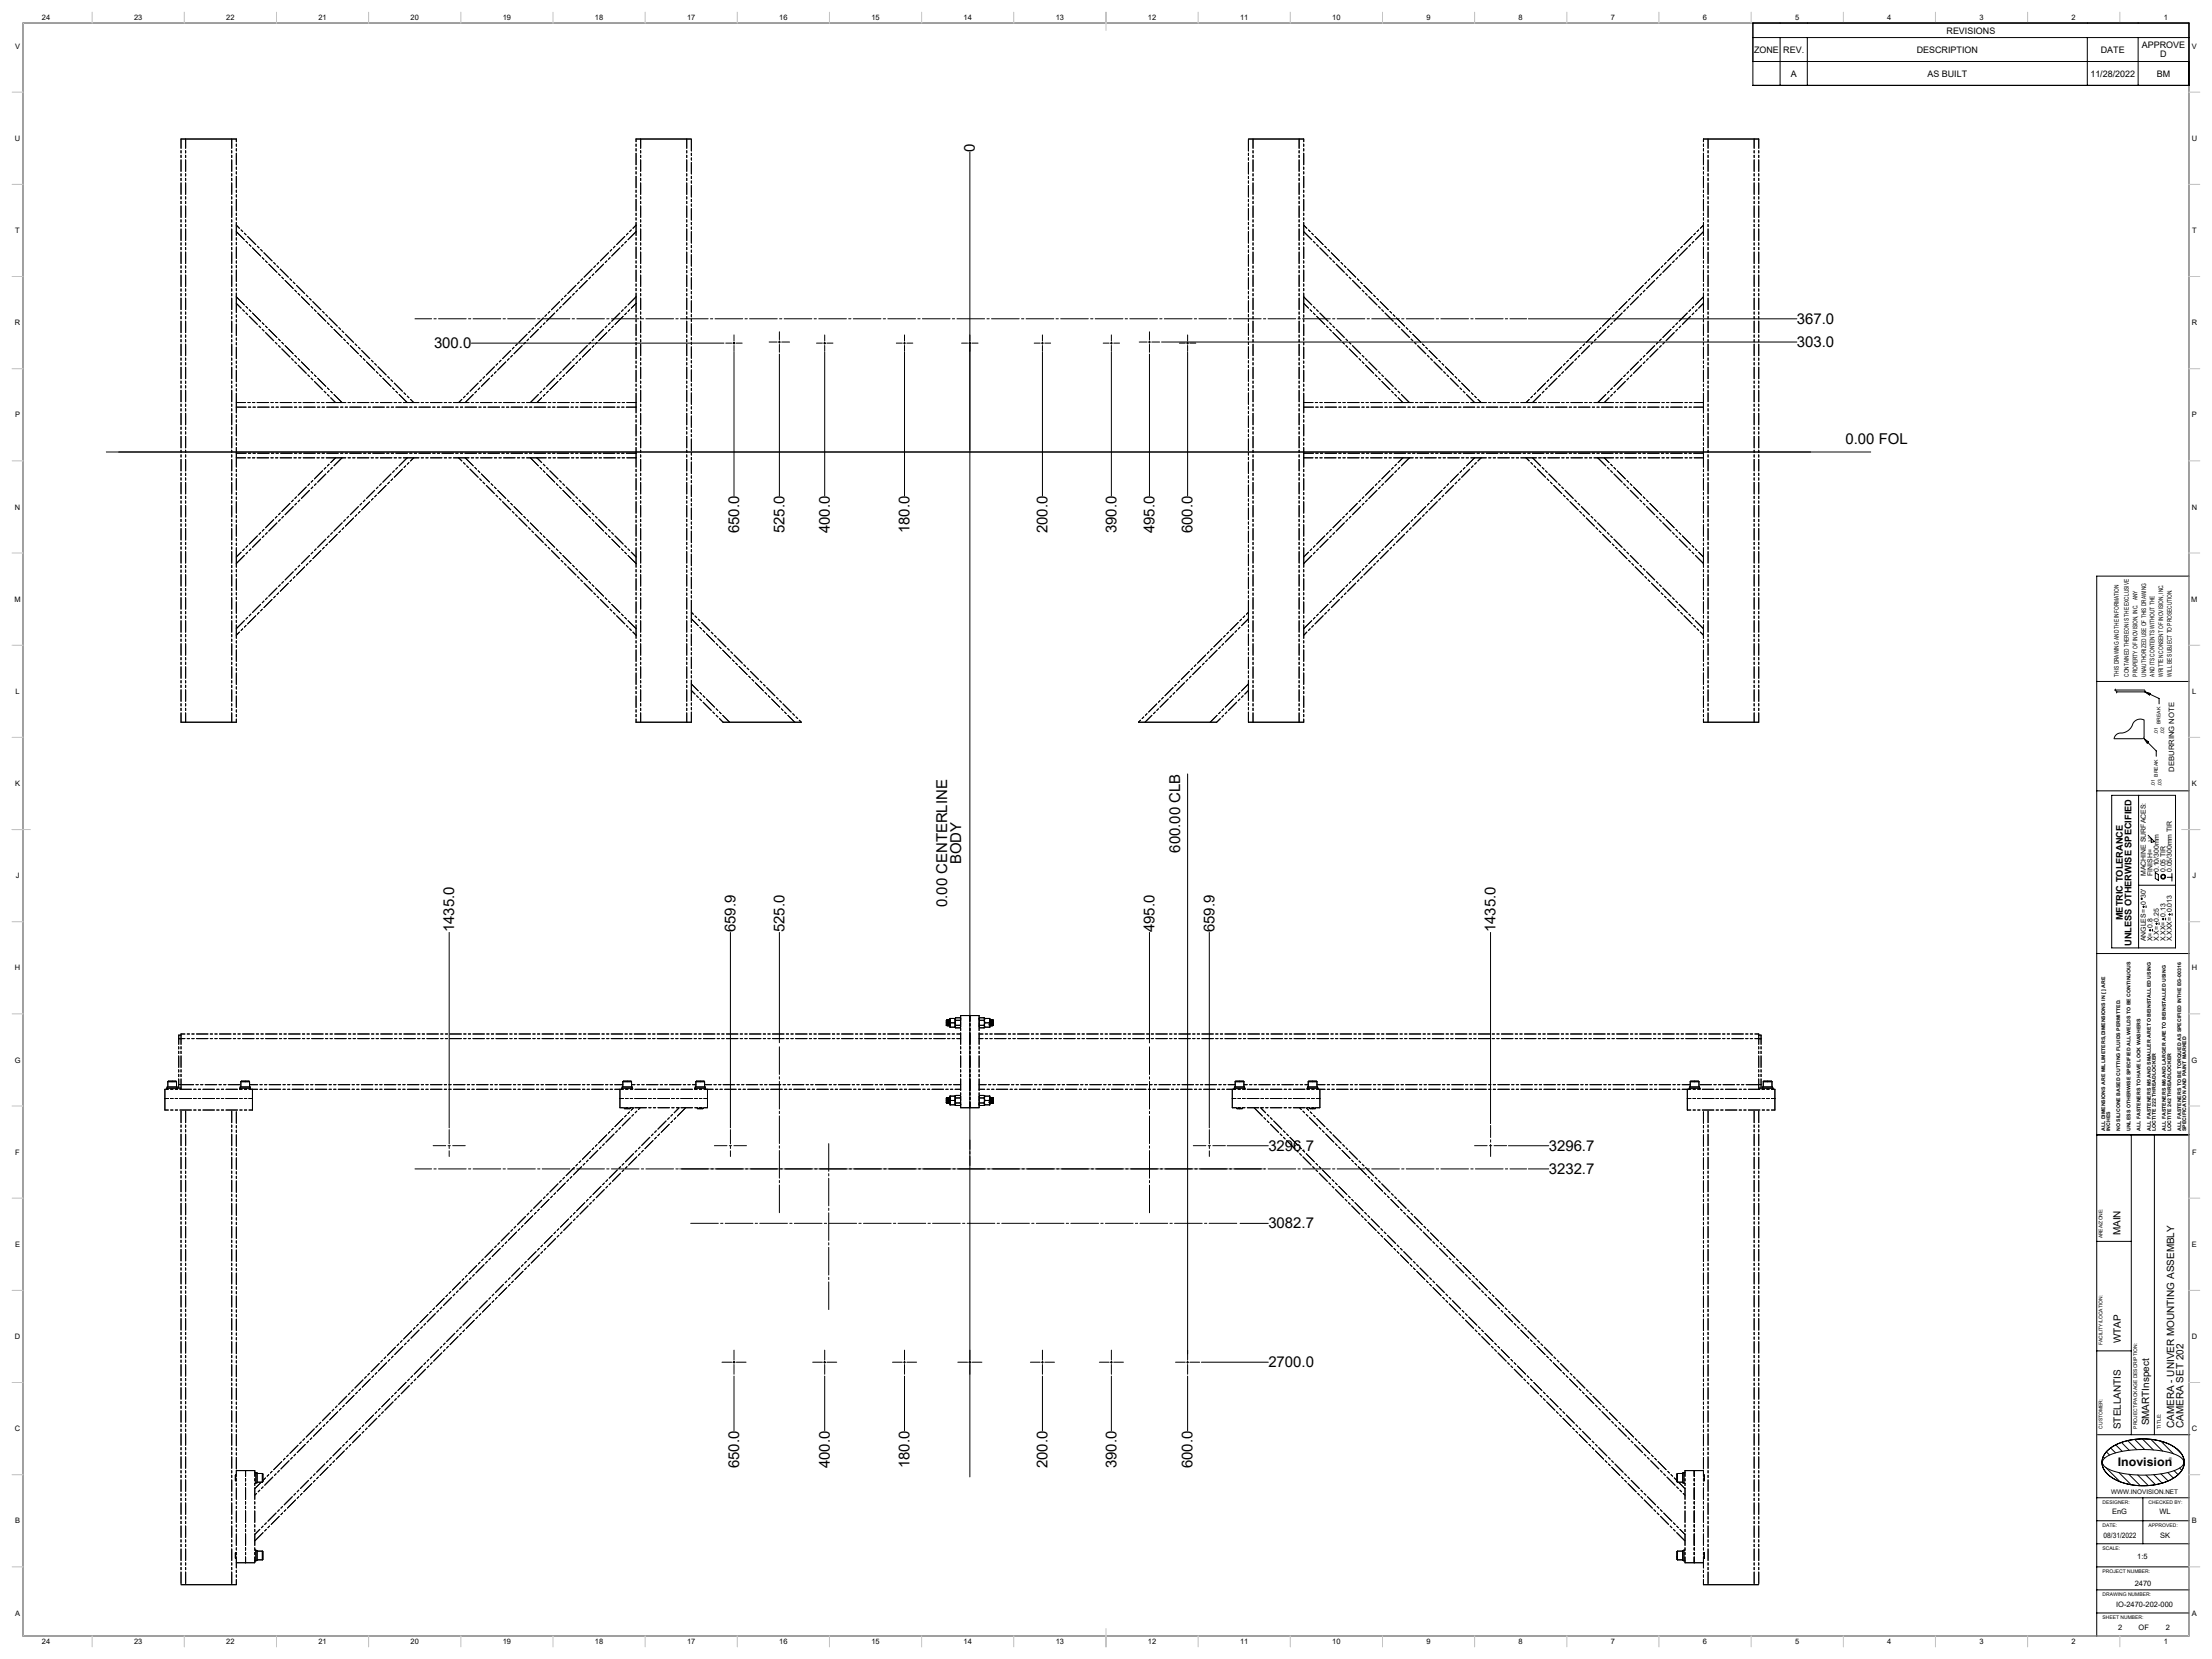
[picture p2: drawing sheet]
<svg xmlns="http://www.w3.org/2000/svg" width="1219mm" height="914mm" viewBox="0 0 1219 914" stroke-linecap="round" stroke-linejoin="round" font-family="sans-serif">
<defs><g id="words">
<g font-size="8.2">
<text x="537" y="84" transform="rotate(-90 537 84)">0</text>
<text x="990" y="178">367.0</text>
<text x="239" y="192">300.0</text>
<text x="990" y="191">303.0</text>
<text x="1017" y="245">0.00 FOL</text>
<text x="407" y="294" transform="rotate(-90 407 294)">650.0</text>
<text x="432" y="294" transform="rotate(-90 432 294)">525.0</text>
<text x="457" y="294" transform="rotate(-90 457 294)">400.0</text>
<text x="501" y="294" transform="rotate(-90 501 294)">180.0</text>
<text x="577" y="294" transform="rotate(-90 577 294)">200.0</text>
<text x="615" y="294" transform="rotate(-90 615 294)">390.0</text>
<text x="636" y="294" transform="rotate(-90 636 294)">495.0</text>
<text x="657" y="294" transform="rotate(-90 657 294)">600.0</text>
<text x="651" y="470" transform="rotate(-90 651 470)">600.00 CLB</text>
<text x="530" y="476" transform="rotate(-90 530 476)">BODY</text>
<text x="522" y="500" transform="rotate(-90 522 500)">0.00 CENTERLINE</text>
<text x="250" y="514" transform="rotate(-90 250 514)">1435.0</text>
<text x="405" y="514" transform="rotate(-90 405 514)">659.9</text>
<text x="432" y="514" transform="rotate(-90 432 514)">525.0</text>
<text x="636" y="514" transform="rotate(-90 636 514)">495.0</text>
<text x="669" y="514" transform="rotate(-90 669 514)">659.9</text>
<text x="824" y="514" transform="rotate(-90 824 514)">1435.0</text>
<text x="699" y="634">3296.7</text>
<text x="854" y="634">3296.7</text>
<text x="854" y="647">3232.7</text>
<text x="699" y="677">3082.7</text>
<text x="699" y="754">2700.0</text>
<text x="407" y="809" transform="rotate(-90 407 809)">650.0</text>
<text x="457" y="809" transform="rotate(-90 457 809)">400.0</text>
<text x="501" y="809" transform="rotate(-90 501 809)">180.0</text>
<text x="577" y="809" transform="rotate(-90 577 809)">200.0</text>
<text x="615" y="809" transform="rotate(-90 615 809)">390.0</text>
<text x="657" y="809" transform="rotate(-90 657 809)">600.0</text>
</g>
<text font-size="6.5" x="1167" y="808">Inovision</text>
<g font-size="5.5">
<text x="1169" y="681" transform="rotate(-90 1169 681)">MAIN</text>
<text x="1169" y="740" transform="rotate(-90 1169 740)">WTAP</text>
<text x="1185" y="786" transform="rotate(-90 1185 786)">SMARTInspect</text>
<text x="1169" y="788" transform="rotate(-90 1169 788)">STELLANTIS</text>
<text x="1198" y="787" transform="rotate(-90 1198 787)">CAMERA - UNIVER MOUNTING ASSEMBLY</text>
<text x="1203" y="787" transform="rotate(-90 1203 787)">CAMERA SET 202</text>
</g>
<g font-size="5.1">
<text x="1170" y="507" transform="rotate(-90 1170 507)">METRIC TOLERANCE</text>
<text x="1175" y="521" transform="rotate(-90 1175 521)">UNLESS OTHERWISE SPECIFIED</text>
</g>
<g font-size="4.9">
<text x="1073" y="19">REVISIONS</text>
<text x="967" y="29">ZONE</text>
<text x="983" y="29">REV.</text>
<text x="1056" y="29">DESCRIPTION</text>
<text x="1158" y="29">DATE</text>
<text x="1181" y="27">APPROVE</text>
<text x="1191" y="32">D</text>
<text x="987" y="42">A</text>
<text x="1062" y="42">AS BUILT</text>
<text x="1152" y="42">11/28/2022</text>
<text x="1189" y="42">BM</text>
</g>
<g font-size="4.1">
<text x="23" y="11">24</text>
<text x="74" y="11">23</text>
<text x="125" y="11">22</text>
<text x="175" y="11">21</text>
<text x="226" y="11">20</text>
<text x="277" y="11">19</text>
<text x="328" y="11">18</text>
<text x="379" y="11">17</text>
<text x="429" y="11">16</text>
<text x="480" y="11">15</text>
<text x="531" y="11">14</text>
<text x="582" y="11">13</text>
<text x="633" y="11">12</text>
<text x="683" y="11">11</text>
<text x="734" y="11">10</text>
<text x="786" y="11">9</text>
<text x="837" y="11">8</text>
<text x="888" y="11">7</text>
<text x="939" y="11">6</text>
<text x="989" y="11">5</text>
<text x="1040" y="11">4</text>
<text x="1091" y="11">3</text>
<text x="1142" y="11">2</text>
<text x="1193" y="11">1</text>
<text x="8" y="27">V</text>
<text x="1208" y="27">V</text>
<text x="8" y="78">U</text>
<text x="1208" y="78">U</text>
<text x="8" y="128">T</text>
<text x="1208" y="128">T</text>
<text x="8" y="179">R</text>
<text x="1208" y="179">R</text>
<text x="8" y="230">P</text>
<text x="1208" y="230">P</text>
<text x="8" y="281">N</text>
<text x="1208" y="281">N</text>
<text x="8" y="332">M</text>
<text x="1208" y="332">M</text>
<text x="9" y="382">L</text>
<text x="1208" y="382">L</text>
<text x="8" y="433">K</text>
<text x="1208" y="433">K</text>
<text x="9" y="484">J</text>
<text x="1208" y="484">J</text>
<text x="8" y="535">H</text>
<text x="1208" y="535">H</text>
<text x="8" y="586">G</text>
<text x="1208" y="586">G</text>
<text x="8" y="636">F</text>
<text x="1208" y="636">F</text>
<text x="8" y="687">E</text>
<text x="1208" y="687">E</text>
<text x="8" y="738">D</text>
<text x="1208" y="738">D</text>
<text x="8" y="789">C</text>
<text x="1208" y="789">C</text>
<text x="8" y="840">B</text>
<text x="1164" y="835">EnG</text>
<text x="1190" y="835">WL</text>
<text x="1208" y="840">B</text>
<text x="1159" y="848">08/31/2022</text>
<text x="1191" y="848">SK</text>
<text x="1178" y="859">1:5</text>
<text x="1177" y="874">2470</text>
<text x="1166" y="886">IO-2470-202-000</text>
<text x="8" y="890">A</text>
<text x="1208" y="890">A</text>
<text x="1167" y="898">2</text>
<text x="1179" y="898">OF</text>
<text x="1194" y="898">2</text>
<text x="23" y="906">24</text>
<text x="74" y="906">23</text>
<text x="125" y="906">22</text>
<text x="175" y="906">21</text>
<text x="226" y="906">20</text>
<text x="277" y="906">19</text>
<text x="328" y="906">18</text>
<text x="379" y="906">17</text>
<text x="429" y="906">16</text>
<text x="480" y="906">15</text>
<text x="531" y="906">14</text>
<text x="582" y="906">13</text>
<text x="633" y="906">12</text>
<text x="683" y="906">11</text>
<text x="734" y="906">10</text>
<text x="786" y="906">9</text>
<text x="837" y="906">8</text>
<text x="888" y="906">7</text>
<text x="939" y="906">6</text>
<text x="989" y="906">5</text>
<text x="1040" y="906">4</text>
<text x="1091" y="906">3</text>
<text x="1142" y="906">2</text>
<text x="1193" y="906">1</text>
</g>
<text font-size="4" x="1198" y="425" transform="rotate(-90 1198 425)">DEBURRING NOTE</text>
<g font-size="3.8">
<text x="1183" y="483" transform="rotate(-90 1183 483)">MACHINE SURFACES:</text>
<text x="1186" y="483" transform="rotate(-90 1186 483)">FINISH=</text>
<text x="1190" y="481" transform="rotate(-90 1190 481)">0.10/300mm</text>
<text x="1194" y="481" transform="rotate(-90 1194 481)">0.05 TIR</text>
<text x="1197" y="481" transform="rotate(-90 1197 481)">0.05/300mm TIR</text>
<text x="1183" y="495" transform="rotate(-90 1183 495)">30'</text>
<text x="1183" y="519" transform="rotate(-90 1183 519)">ANGLES= 0</text>
<text x="1186" y="519" transform="rotate(-90 1186 519)">X= 0.8</text>
<text x="1190" y="519" transform="rotate(-90 1190 519)">X.X= 0.25</text>
<text x="1194" y="519" transform="rotate(-90 1194 519)">X.XX= 0.13</text>
<text x="1197" y="519" transform="rotate(-90 1197 519)">X.XXX= 0.013</text>
</g>
<g font-size="3.5">
<text x="1168" y="373" transform="rotate(-90 1168 373)">THIS DRAWING AND THE INFORMATION</text>
<text x="1173" y="373" transform="rotate(-90 1173 373)">CONTAINED THEREON IS THE EXCLUSIVE</text>
<text x="1178" y="373" transform="rotate(-90 1178 373)">PROPERTY OF INOVISION, INC. ANY</text>
<text x="1183" y="373" transform="rotate(-90 1183 373)">UNAUTHORIZED USE OF THIS DRAWING</text>
<text x="1188" y="373" transform="rotate(-90 1188 373)">AND ITS CONTENTS WITHOUT THE</text>
<text x="1192" y="373" transform="rotate(-90 1192 373)">WRITTEN CONSENT OF INOVISION, INC.</text>
<text x="1197" y="373" transform="rotate(-90 1197 373)">WILL BE SUBJECT TO PROSECUTION.</text>
<text x="1164" y="824">WWW.INOVISION.NET</text>
</g>
<g font-size="2.7">
<text x="1191" y="399" transform="rotate(-90 1191 399)">BREAK</text>
<text x="1189" y="405" transform="rotate(-90 1189 405)">.01</text>
<text x="1193" y="405" transform="rotate(-90 1193 405)">.02</text>
<text x="1189" y="428" transform="rotate(-90 1189 428)">BREAK</text>
<text x="1188" y="433" transform="rotate(-90 1188 433)">.01</text>
<text x="1191" y="433" transform="rotate(-90 1191 433)">.03</text>
<text x="1160" y="623" transform="rotate(-90 1160 623)">ALL DIMENSIONS ARE MILLIMETERS,DIMENSIONS IN [ ] ARE</text>
<text x="1163" y="623" transform="rotate(-90 1163 623)">INCHES</text>
<text x="1169" y="623" transform="rotate(-90 1169 623)">NO SILICONE BASED CUTTING FLUIDS PERMITTED.</text>
<text x="1174" y="623" transform="rotate(-90 1174 623)">UNLESS OTHERWISE SPECIFIED ALL WELDS TO BE CONTINUOUS</text>
<text x="1180" y="623" transform="rotate(-90 1180 623)">ALL FASTENERS TO HAVE LOCK WASHERS</text>
<text x="1185" y="623" transform="rotate(-90 1185 623)">ALL FASTENERS M5 AND SMALLER ARE TO BEINSTALLED USING</text>
<text x="1188" y="623" transform="rotate(-90 1188 623)">LOCTITE 222 THREADLOCKER</text>
<text x="1194" y="623" transform="rotate(-90 1194 623)">ALL FASTENERS M6 AND LARGER ARE TO BEINSTALLED USING</text>
<text x="1197" y="623" transform="rotate(-90 1197 623)">LOCTITE 242 THREADLOCKER</text>
<text x="1202" y="623" transform="rotate(-90 1202 623)">ALL FASTENERS TO BE TORQUED AS SPECIFIED INTHE EG-00316</text>
<text x="1205" y="623" transform="rotate(-90 1205 623)">SPECIFICATION AND PAINT MARKED</text>
<text x="1159" y="683" transform="rotate(-90 1159 683)">AREA/ZONE:</text>
<text x="1159" y="741" transform="rotate(-90 1159 741)">FACILITY/LOCATION:</text>
<text x="1159" y="787" transform="rotate(-90 1159 787)">CUSTOMER:</text>
<text x="1178" y="787" transform="rotate(-90 1178 787)">PROJECT/PACKAGE DESCRIPTION:</text>
<text x="1191" y="787" transform="rotate(-90 1191 787)">TITLE:</text>
<text x="1159" y="829">DESIGNER:</text>
<text x="1184" y="829">CHECKED BY:</text>
<text x="1159" y="841">DATE:</text>
<text x="1184" y="841">APPROVED:</text>
<text x="1159" y="854">SCALE:</text>
<text x="1159" y="867">PROJECT NUMBER:</text>
<text x="1159" y="880">DRAWING NUMBER:</text>
<text x="1159" y="892">SHEET NUMBER:</text>
</g>
<text font-size="2.1" x="1196" y="804">®</text>
<text font-size="1.9" x="1185" y="464" transform="rotate(-90 1185 464)">3.2</text>
</g></defs>
<g fill="none" stroke="#000" stroke-width=".55">
<path d="M13 13h1193v889h-1193zM966 13v34h240M966 13h240M966 21h240M966 34h240M981 21v26M996 21v26M1150 21v26M1178 21v26M100 77h30M351 77h30M688 77h31"/>
<path d="M939 77h30M535 84v730M842 176h148M260 189h139M400 189h3M404 189h1M405 185v3M405 188v2M405 190v4M405 194v79M406 189h3M424 189h4"/>
<path d="M429 189h1M430 183v4M430 188v1M430 190v4M430 195v78M431 189h4M450 189h3M454 189h1M455 185v3M455 188v2M455 190v4M455 194v79"/>
<path d="M456 189h3M494 189h3M498 189h1M499 185v3M499 188v2M499 190v4M499 194v79M500 189h3M530 189h3M534 189h1M536 189h3M570 189h3"/>
<path d="M574 189h1M575 185v3M575 188v2M575 190v4M575 194v79M576 189h3M608 189h3M612 189h1M613 185v3M613 188v2M613 190v4M613 194v79"/>
<path d="M614 189h3M628 189h4M633 189h1M634 183v4M634 188v1M634 190v4M634 195v78M635 189h4M640 189h350M650 189h3M654 189h1M655 185v3"/>
<path d="M655 188v2M655 190v4M655 194v79M656 189h3M59 249h972M1206 318h-50v584M1156 376h50M1166 380l1 1-1 1M100 398h30M351 398h30M399 398h43M627 398h44"/>
<path d="M688 398h31M939 398h30M1166 380h16v1h-15M1182 381l3 1v1zM1182 381l8 4v3M1166 405l3-1a8 8 0 0 0 7-6 5 5 0 0 1 6-1v9l-1 1h-16zM1182 407l2 2-1 1zM1184 409l4 5v3M655 427v323M1156 436h50M1164 438h35v84h-35zM1179 438v84"/>
<path d="M1184 460l3 4h-1v-2M1179 488h20M1181 500h1M1181 499v1M1183 499v1M1188 481l2 1v3l-2-1zM1195 484h2M1197 481v5M248 514v108M403 514v108M430 514v61M634 514v61"/>
<path d="M667 514v108M822 514v105M1184 513h2M1185 512v1M1186 512v1M1188 509h1M1189 508v2M1190 508v2M1192 507h1M1192 506v1M1194 506v1M1195 504h2"/>
<path d="M1196 503v2M1197 503v2M1156 526h51M676 632h23M831 632h23M1156 626h50M1175 626v165M1187 626v165M842 644h12M684 674h15M1156 684h19M398 751h5"/>
<path d="M404 751h1M405 758v31M405 744v6M405 750v1M405 752v5M406 751h5M448 751h5M454 751h1M455 758v31M455 744v6M455 750v1M455 752v5"/>
<path d="M456 751h5M492 751h5M498 751h1M499 758v31M499 744v6M499 750v1M499 752v5M500 751h5M528 751h5M534 751h1M536 751h5M568 751h5"/>
<path d="M574 751h1M575 758v31M575 744v6M575 750v1M575 752v5M576 751h5M606 751h5M612 751h1M613 758v31M613 744v6M613 750v1M613 752v5"/>
<path d="M614 751h5M648 751h5M654 751h1M655 758v31M655 750v1M655 752v5M656 751h5M662 751h37M1156 745h19M1156 791h51M1161 800l4-3 5-2 4-1 6-1h6l7 2 4 1 4 3a9 9 0 0 1-3 15l-4 3-4 1-11 1-10-2-7-4a8 8 0 0 1-1-13zM1163 798l3 3"/>
<path d="M1166 796l4 4M1169 795l5 4M1173 794l5 5M1177 793l5 6M1181 793l6 6M1186 793l6 7M1191 794l7 7M1200 798l2 3M1159 807v1M1159 803l1 1M1160 804l3-2 5-2 13-1 12 1 6 2 3 2a3 3 0 0 1 1 3 3 3 0 0 1-2 3l-9 2-12 1-12-1-5-2-3-2a2.7 2.7 0 0 1 0-4zM1160 809l8 8"/>
<path d="M1161 800l2 2M1168 812l7 6M1173 813l7 6M1178 813l6 6M1183 813l5 5M1187 813l5 4M1191 812l4 4M1195 812l3 3M1198 811l3 2M1201 809l2 1M1204 807h.1M1156 838h50"/>
<path d="M1156 826h50M1181 826v25M1156 851h50M100 873h30M939 873h30M1156 876h50M1156 864h50M1156 889h50"/>
<circle cx="1180" cy="495" r=".3"/>
<circle cx="1192" cy="483" r="1.3"/>
<circle cx="1192" cy="483" r="1"/>
</g>
<g fill="none" stroke="#c0c0c0" stroke-width=".55">
<path d="M13 13h1194v889h-1194zM51 7v6M102 7v6M152 7v6M203 7v6M254 7v6M305 7v6M356 7v6M406 7v6M457 7v6M508 7v6M559 7v6"/>
<path d="M610 7v10M660 7v6M711 7v6M762 7v6M813 7v6M864 7v6M914 7v6M965 7v6M1016 7v6M1067 7v6M1118 7v6M1168 7v6"/>
<path d="M7 51h6M1207 51h5M7 102h6M1207 102h5M7 152h6M1207 152h5M7 203h6M1207 203h5M7 254h6M1207 254h5M7 305h6M1207 305h5"/>
<path d="M7 356h6M1207 356h5M7 406h6M1207 406h5M7 457h10M1202 457h10M7 508h6M1207 508h5M7 559h6M1207 559h5M7 610h6M1207 610h5"/>
<path d="M7 660h6M1207 660h5M7 711h6M1207 711h5M7 762h6M1207 762h5M7 813h6M1207 813h5M7 864h6M1207 864h5M610 898v10M51 902v6"/>
<path d="M102 902v6M152 902v6M203 902v6M254 902v6M305 902v6M356 902v6M406 902v6M457 902v6M508 902v6M559 902v6M660 902v6M711 902v6"/>
<path d="M762 902v6M813 902v6M864 902v6M914 902v6M965 902v6M1016 902v6M1067 902v6M1118 902v6M1168 902v6"/>
</g>
<path d="M1182 407l1 3 1-1zM1182 381l3 2v-1z" fill-rule="evenodd" fill="#000"/>
<path d="M229 176h612M841 644h-612" fill="none" stroke="#000" stroke-width=".55" stroke-dasharray="15.2 1.3 1.3 1.3" stroke-dashoffset="6.1"/>
<path d="M457 722v-92" fill="none" stroke="#000" stroke-width=".55" stroke-dasharray="15.2 1.3 1.3 1.3" stroke-dashoffset="-.6"/>
<path d="M535 628v14" fill="none" stroke="#000" stroke-width=".55" stroke-dasharray="15.2 1.3 1.3 1.3" stroke-dashoffset="10.1"/>
<path d="M697 644h-323M430 670v-94" fill="none" stroke="#000" stroke-width=".55" stroke-dasharray="15.2 1.3 1.3 1.3" stroke-dashoffset="-1.3"/>
<path d="M256 631h-17M411 631h-17M658 631h17M830 631h-17" fill="none" stroke="#000" stroke-width=".55" stroke-dasharray="15.2 1.3 1.3 1.3" stroke-dashoffset="8.3"/>
<path d="M822 620v17" fill="none" stroke="#000" stroke-width=".55" stroke-dasharray="15.2 1.3 1.3 1.3" stroke-dashoffset="8.6"/>
<path d="M380 674h303" fill="none" stroke="#000" stroke-width=".55" stroke-dasharray="15.2 1.3 1.3 1.3" stroke-dashoffset="-.9"/>
<path d="M634 576v94" fill="none" stroke="#000" stroke-width=".55" stroke-dasharray="15.2 1.3 1.3 1.3" stroke-dashoffset="-1.2"/>
<path d="M248 623v14M403 623v14M667 623v14" fill="none" stroke="#000" stroke-width=".55" stroke-dasharray="15.2 1.3 1.3 1.3" stroke-dashoffset="7.4"/>
<g fill="none" stroke="#000" stroke-width=".55" stroke-dasharray="6.3 1.3 1.3 1.3 1.3 1.3">
<path d="M130 128v-4M351 124v4M719 124v4M939 128v-4M130 167v-3M351 164v3M719 164v3M939 167v-3M130 224v-2M188 222h-3M228 222h-4M256 222h-3"/>
<path d="M296 222h-4M351 222v2M719 224v-2M773 222h4M813 222h3M841 222h4M881 222h3M939 222v2M130 252v-2M185 252h3M224 252h4M253 252h3"/>
<path d="M292 252h4M351 250v2M719 252v-2M777 252h-4M816 252h-3M845 252h-4M884 252h-3M939 250v2M130 311v-4M351 307v4M719 307v4M939 311v-4"/>
<path d="M130 350v-3M351 347v3M381 341v-4M688 341v-4M719 347v3M939 350v-3M381 381v-4M688 381v-4M535 560h-5M535 560h5M99 573h1M99 571h1"/>
<path d="M99 573v-2M100 570v2M522 565h.1M522 564v-2M522 565v-1M522 562h.1M522 562v3M522 565v-3M522 562l1 3M522 565h1M523 565h.1M523 562v3"/>
<path d="M523 562h-1M523 565l-1-3M523 562h.1M523 565v-3M523 562l1 3M523 565h1M524 562h-1M524 565v-1M524 563v-2M524 563v2M524 566h.1M524 565v1"/>
<path d="M524 566v-1M524 564v-1M524 561h.1M526 564h-2M526 564l1 1M526 566h-2M526 561h-2M526 561l1 2M526 566h1M527 566v1M527 565h.1M527 564v-2"/>
<path d="M527 566v-1M527 564v2M527 562v2M527 562v-1M527 561v1M527 566h.1M527 565l-1 1M527 565v-2M527 563l-1 1M527 561h-1M527 563v-2M527 561h.1"/>
<path d="M527 565h2M527 565v-1M527 562h2M527 562h.1M527 567h2M527 567v-1M527 561h2M529 567l1-1M529 562l1 2M529 565l1 1M529 561l1 1M530 561h-1"/>
<path d="M530 562h-1M530 564l-1 1M530 566l-1 1M540 566v1M540 565h.1M540 564v-2M540 566v-1M540 562v-1M540 561h.1M540 565v-1M540 562h.1M540 567v-1"/>
<path d="M542 567l1-1M542 562h-2M542 562l1 2M542 565h-2M542 565l1 1M542 567h-2M542 561h-2M542 561l1 1M543 561h-1M543 564l-1 1M543 566v-2M543 562h-1"/>
<path d="M543 564v-2M543 566l-1 1M543 562v-1M543 566h.1M543 565v-1M543 563v2M543 563v-2M543 565v1M543 561v2M543 566v-1M543 564v-1M543 561h.1"/>
<path d="M545 564h-2M545 564l1 1M545 566h-2M545 561h-2M545 561l1 2M545 566h1M546 565l-1 1M546 563l-1 1M546 565v-2M546 566v-1M546 561h-1M546 563v-2"/>
<path d="M546 565h-1v-3l1 3M546 562v3M546 565h.1M546 562h.1M546 565v-3M546 562l1 3M546 565h1M547 565h.1M547 562v3M547 562h-1M547 565l-1-3M547 562h.1"/>
<path d="M547 565v-3M547 562v1M547 563v2M547 563v-1M547 565h1M547 562l1 3M547 562l1 2M548 565l-1-3M548 564v1M548 562h-1M548 562v2M969 570v2"/>
<path d="M971 571h-2M971 573v-2M971 573h-2M92 600h.1M92 599v1M92 596v3M92 596h3M93 596h-1M93 596h2M95 596h2M97 599v-3M97 596h.1"/>
<path d="M98 600v-1M98 599h-6M98 600h-6M99 600h1M99 600v-2M99 598h1M100 598v2M132 600h.1M132 599v1M133 596v3M133 596h2M133 596h.1"/>
<path d="M135 596h3M135 596h2M138 596h-1M138 599v-3M138 600v-1M138 599h-6M138 600h-6M343 600h.1M343 599v1M343 596v3M343 596h3M344 596h-1"/>
<path d="M344 596h2M346 596h2M348 596h.1M348 599v-3M348 600v-1M348 599h-5M349 600h-6M383 600h.1M383 599v1M384 596v3M384 596h2M384 596h.1"/>
<path d="M386 596h2M388 596h.1M388 599v-3M389 600v-1M389 599h-6M389 600h-6M680 600h.1M680 599v1M680 599h6M681 596v3M681 596h2M681 596h.1"/>
<path d="M683 596h3M683 596h2M686 596h-1M686 599v-3M686 600v-1M686 600h-6M720 600h.1M721 600h-1M721 599v1M721 599h5M721 596v3M721 596h2"/>
<path d="M721 596h.1M723 596h3M726 596h.1M726 599v-3M726 600v-1M726 600h-5M931 600h.1M931 599v1M931 599h6M932 596v3M932 596h2M932 596h.1"/>
<path d="M934 596h2M936 596h.1M936 599v-3M937 600v-1M937 600h-6M969 598v2M971 598h-2M971 600v-2M971 600h-2M971 600h.1M972 600h-1M972 599v1"/>
<path d="M972 599h5M972 596v3M972 596h2M972 596h.1M974 596h3M974 596h2M977 596h-1M977 599v-3M977 600v-1M977 600h-5M91 605v-5M91 605v7"/>
<path d="M98 600h.1M138 600h.1M139 605v-5M139 605v7M342 605v6M342 605v-5M344 611h.1M344 611h2M346 611h1M347 611h.1M349 600h.1M384 611h.1"/>
<path d="M384 611h1M384 611h2M385 611h1M386 611h2M386 611h1M387 611h1M388 611h.1M389 600h.1M390 611v-6M390 605v-5M522 608h.1M522 606v-1"/>
<path d="M522 608v-2M522 605h.1M522 605v3M522 608v-3M522 605l1 3M522 608h1M523 608h.1M523 605v3M523 605h-1M523 608l-1-3M523 605h.1M523 608v-3"/>
<path d="M523 605l1 3M523 605l1 2M523 608h1M524 605h-1M524 605v-1M524 608v-1M524 605v3M524 609h.1M524 608v1M524 607v-2M524 609v-1M524 604h.1"/>
<path d="M526 604h-2M526 604l1 1M526 607h-2M526 607l1 1M526 609h-2M526 609h1M527 609h.1M527 608h.1M527 605l-1 2M527 608v-3M527 608l-1 1M527 609v-1"/>
<path d="M527 604h-1M527 605v-1M527 607v-2M527 607v2M527 604v3M527 604h.1M527 608h2M527 608v-1M527 605h2M527 609h2M527 604h2M529 609h1"/>
<path d="M529 605l1 2M529 608l1 1M529 604h1M530 604h-1M530 605h-1M530 607l-1 1M530 604l-1 1M530 609h-1M535 611h-5M535 611h5M540 609h.1M540 608h.1"/>
<path d="M540 607v-2M540 609v-1M540 604h.1M540 608v-1M540 605v-1M542 609h1M542 605h-2M542 605l1 2M542 608h-2M542 608l1 1M542 609h-2M542 604h-2"/>
<path d="M542 604h1M543 604h-1M543 608v-1M543 605v3M543 605v-1M543 609h.1M543 608v1M543 604v1M543 607l-1 1M543 609v-2M543 604l-1 1M543 607v-3"/>
<path d="M543 609h-1M543 604h.1M543 609v-1M543 607v-2M545 607h-2M545 607l1 1M545 609h-2M545 604h-2M545 604l1 1M545 609h1M546 608l-1 1M546 605l-1 2"/>
<path d="M546 608v-3M546 609v-1M546 604h-1M546 605v-1M546 607l-1 1v-3l1 3M546 605v3M546 608h.1M546 605h.1M546 605l1 3M546 608h1M547 608h.1M547 605v3"/>
<path d="M547 605h-1M547 608l-1-3M547 605h.1M547 608v-3M547 605v1M547 606v2M547 606v-1M547 608h1M547 605l1 2M548 607l-1-2M548 607h.1M548 605h-1"/>
<path d="M548 606v2M548 605v1M679 611v-6M679 605v-5M682 611h.1M682 611h1M683 611h2M685 611h.1M686 600h.1M722 611h.1M722 611h1M723 611h2"/>
<path d="M725 611h.1M726 600h.1M727 605v6M727 605v-5M930 605v-5M930 605v7M937 600h.1M977 600h.1M978 605v-5M978 605v7M130 816h.1M130 813v3"/>
<path d="M130 813h.1M135 811h-5M140 818h1M140 811h-5M141 817h1M141 812h-1M141 812h.1M141 818v-6M142 817h3M142 812h-1M142 812v5M144 817l-4 4"/>
<path d="M145 812h-3M145 817h.1M145 812v5M145 812h.1M924 817h1M924 815v-3M924 817v-2M925 817h2M925 812h-1M925 815v-3M925 817v-2M925 817l4 4"/>
<path d="M927 812h-2M927 817h1M927 817v-5M928 812h-1M928 818h1M928 812h.1M928 818v-6M929 812h-1M929 811h5M934 811h5M939 816h.1M939 813h.1"/>
<path d="M939 815v-2M939 816v-1M130 859h.1M130 856v3M130 856h.1M141 854h-1M141 855v-1M142 860h3M142 855h-1M142 855v5M145 855h-3M145 860v-1"/>
<path d="M145 855v5M145 855h.1M145 855v4M924 859l1 1M924 858v-3M924 859v-1M925 855h-1M925 860h2M925 858v-3M925 860v-2M927 855h-2M928 855h-1"/>
<path d="M928 855v-1M929 854h-1M939 859h.1M939 856h.1M939 858v-2M939 859v-1M135 861h5M135 861h-5M140 860h1M141 860h1M141 860v-5M927 860h1"/>
<path d="M927 860v-5M928 860h1M928 860v-5M934 861h-5M934 861h5"/>
</g>
<g fill="none" stroke="#000" stroke-width=".55" stroke-dasharray="6.3 1.3 1.3 1.3 1.3 1.3" stroke-dashoffset="3.2">
<path d="M130 224v26M351 224v26M719 250v-26M939 250v-26M530 560v51M535 560v51M540 560v51M100 572v26M969 572v26M130 811v50M135 811v50M934 811v50"/>
<path d="M140 861v-50M929 861v-50M934 861v-50M939 861v-50"/>
</g>
<g fill="none" stroke="#000" stroke-width=".55" stroke-dasharray="6.3 1.3 1.3 1.3 1.3 1.3" stroke-dashoffset="4.4">
<path d="M91 605h48M91 600h48M139 612h-48M139 605h-48M342 611h48M342 605h48M342 600h48M727 605h-48M727 611h-48M727 600h-48M930 612h48M930 605h48"/>
<path d="M978 605h-48M978 600h-48"/>
</g>
<g fill="none" stroke="#000" stroke-width=".55" stroke-dasharray="6.3 1.3 1.3 1.3 1.3 1.3" stroke-dashoffset="4.3">
<path d="M130 128v36M351 128v36M719 128v36M939 128v36M188 222h36M256 222h36M813 222h-36M881 222h-36M188 252h36M256 252h36M813 252h-36M881 252h-36"/>
<path d="M130 311v36M351 311v36M719 311v36M939 311v36M381 341v36M688 341v36M349 611l-204 205M720 611l204 205"/>
</g>
<path d="M353 611l-213 213M716 611l213 213" fill="none" stroke="#000" stroke-width=".55" stroke-dasharray="6.3 1.3 1.3 1.3 1.3 1.3" stroke-dashoffset="4.9"/>
<path d="M374 611l-234 235M695 611l234 235" fill="none" stroke="#000" stroke-width=".55" stroke-dasharray="6.3 1.3 1.3 1.3 1.3 1.3" stroke-dashoffset="2.4"/>
<path d="M378 611l-238 238M691 611l238 238" fill="none" stroke="#000" stroke-width=".55" stroke-dasharray="6.3 1.3 1.3 1.3 1.3 1.3" stroke-dashoffset="-.1"/>
<path d="M99 598v-25M971 598v-25M530 600h-140M540 600h139" fill="none" stroke="#000" stroke-width=".55" stroke-dasharray="6.3 1.3 1.3 1.3 1.3 1.3" stroke-dashoffset="3.3"/>
<path d="M228 222h25M841 222h-25M228 252h25M841 252h-25M399 398l-18-17M671 398l17-17M342 600h-203M727 600h203M130 873v-12M939 873v-12" fill="none" stroke="#000" stroke-width=".55" stroke-dasharray="6.3 1.3 1.3 1.3 1.3 1.3" stroke-dashoffset="3.5"/>
<path d="M530 572h-430M530 570h-430M540 572h429M540 570h429" fill="none" stroke="#000" stroke-width=".55" stroke-dasharray="6.3 1.3 1.3 1.3 1.3 1.3" stroke-dashoffset="4.2"/>
<path d="M133 598h-33M936 598h33M100 873v-261M102 873v-261M128 873v-261M941 873v-261M967 873v-261M969 873v-261" fill="none" stroke="#000" stroke-width=".55" stroke-dasharray="6.3 1.3 1.3 1.3 1.3 1.3" stroke-dashoffset="-.6"/>
<path d="M130 811v-199M939 811v-199" fill="none" stroke="#000" stroke-width=".55" stroke-dasharray="6.3 1.3 1.3 1.3 1.3 1.3" stroke-dashoffset="-.9"/>
<path d="M530 598h-142M540 598h141" fill="none" stroke="#000" stroke-width=".55" stroke-dasharray="6.3 1.3 1.3 1.3 1.3 1.3" stroke-dashoffset="2.5"/>
<path d="M384 598h-36M686 598h35" fill="none" stroke="#000" stroke-width=".55" stroke-dasharray="6.3 1.3 1.3 1.3 1.3 1.3" stroke-dashoffset="4.5"/>
<path d="M343 598h-205M726 598h206" fill="none" stroke="#000" stroke-width=".55" stroke-dasharray="6.3 1.3 1.3 1.3 1.3 1.3" stroke-dashoffset="1.9"/>
<path d="M351 124l-98 98M719 124l97 98M228 222l-98-98M841 222l98-98M253 252l98 98M816 252l-97 98M130 350l98-98M939 350l-98-98" fill="none" stroke="#000" stroke-width=".55" stroke-dasharray="6.3 1.3 1.3 1.3 1.3 1.3" stroke-dashoffset="3.9"/>
<g fill="none" stroke="#000" stroke-width=".55" stroke-dasharray="6.3 1.3 1.3 1.3 1.3 1.3" stroke-dashoffset=".1">
<path d="M351 128l-95 94M719 128l94 94M351 164l-59 58M719 164l58 58M188 222l-58-58M224 222l-94-94M845 222l94-94M881 222l58-58M256 252l95 95M292 252l59 59M777 252l-58 59M813 252l-94 95"/>
<path d="M130 311l58-59M939 311l-58-59M130 347l94-95M939 347l-94-95"/>
</g>
<path d="M351 167l-55 55M719 167l54 55M185 222l-55-55M884 222l55-55M296 252l55 55M773 252l-54 55M130 307l55-55M939 307l-55-55" fill="none" stroke="#000" stroke-width=".55" stroke-dasharray="6.3 1.3 1.3 1.3 1.3 1.3" stroke-dashoffset="2.6"/>
<g fill="none" stroke="#000" stroke-width=".55" stroke-dasharray="6.3 1.3 1.3 1.3 1.3 1.3" stroke-dashoffset="1.3">
<path d="M130 167v55M351 167v55M130 222h55M296 222h55M719 222v-55M773 222h-54M939 222h-55M939 222v-55M130 252h55M130 252v55M296 252h55M351 252v55"/>
<path d="M773 252h-54M939 252h-55M719 307v-55M939 307v-55"/>
</g>
<path d="M130 224h221M939 224h-220M130 250h221M939 250h-220M402 398l-21-21M438 398l-57-57M631 398l57-57M667 398l21-21" fill="none" stroke="#000" stroke-width=".55" stroke-dasharray="6.3 1.3 1.3 1.3 1.3 1.3" stroke-dashoffset="1"/>
<path d="M100 77v321M102 77v321M128 77v321M353 77v321M379 77v321M691 398v-321M716 398v-321M941 398v-321M967 398v-321M969 398v-321" fill="none" stroke="#000" stroke-width=".55" stroke-dasharray="6.3 1.3 1.3 1.3 1.3 1.3" stroke-dashoffset="1.2"/>
<path d="M130 350v48M351 350v48M719 398v-48M939 398v-48" fill="none" stroke="#000" stroke-width=".55" stroke-dasharray="6.3 1.3 1.3 1.3 1.3 1.3" stroke-dashoffset="4.6"/>
<path d="M130 77v47M351 77v47M719 124v-47M939 124v-47M442 398l-61-61M627 398l61-61" fill="none" stroke="#000" stroke-width=".55" stroke-dasharray="6.3 1.3 1.3 1.3 1.3 1.3" stroke-dashoffset="4.8"/>
<path d="M381 381v17M688 398v-17" fill="none" stroke="#000" stroke-width=".55" stroke-dasharray="6.3 1.3 1.3 1.3 1.3 1.3" stroke-dashoffset=".8"/>
<path d="M381 77v260M688 337v-260" fill="none" stroke="#000" stroke-width=".55" stroke-dasharray="6.3 1.3 1.3 1.3 1.3 1.3" stroke-dashoffset="-.3"/>
<use href="#words"/>
</svg>
